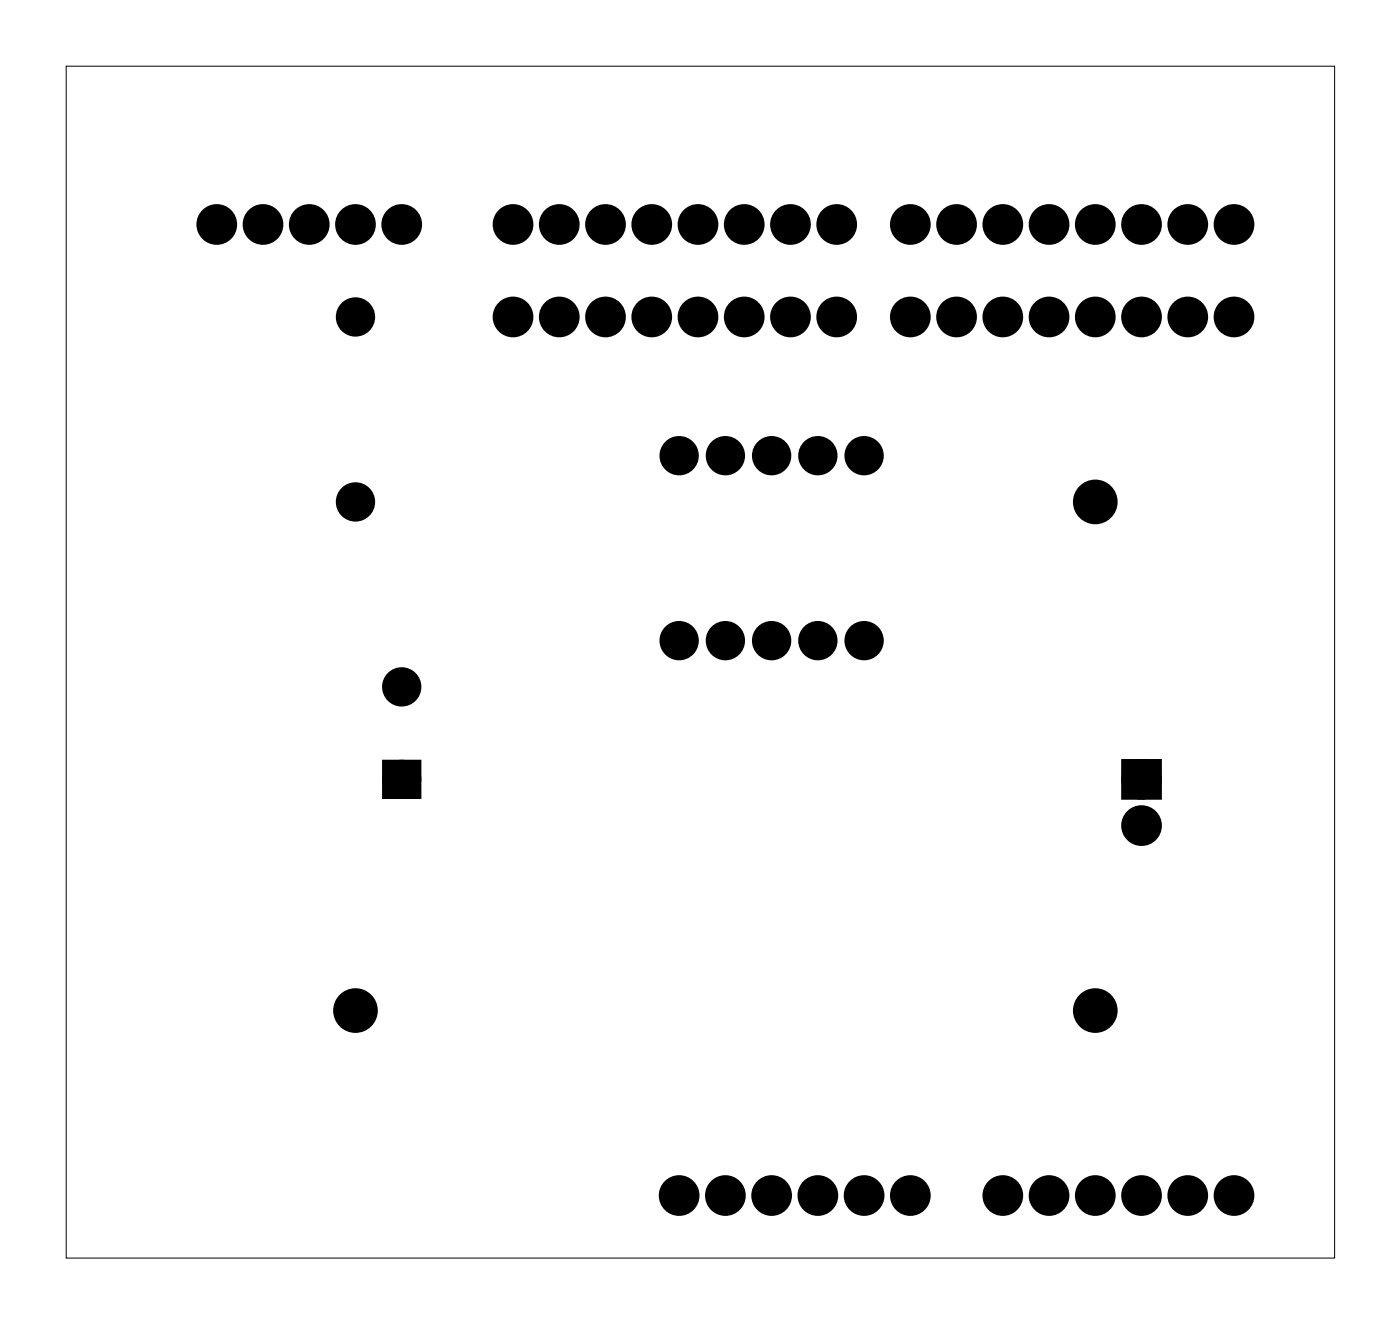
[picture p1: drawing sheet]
<svg xmlns="http://www.w3.org/2000/svg" width="77mm" height="73mm" viewBox="0 0 77 73" stroke-linecap="round" stroke-linejoin="round" font-family="sans-serif">
<path d="M3.6 3.6h69.7v65.5h-69.7z" fill="none" stroke="#000" stroke-width=".05"/>
<path d="M21.4 42.1h1.4v1.4h-1.4zM62 42.1h1.4v1.4h-1.4z" fill="#000"/>
<g fill="none" stroke="#000" stroke-width=".76" stroke-linecap="butt">
<path d="M21.4 42.1h1.4v1.4h-1.4zM62 42.1h1.4v1.4h-1.4z"/>
<circle cx="11.9" cy="12.3" r=".74"/>
<circle cx="14.4" cy="12.3" r=".74"/>
<circle cx="17" cy="12.3" r=".74"/>
<circle cx="19.5" cy="17.4" r=".7"/>
<circle cx="19.5" cy="12.3" r=".74"/>
<circle cx="22.1" cy="12.3" r=".74"/>
<circle cx="28.2" cy="12.3" r=".74"/>
<circle cx="28.2" cy="17.4" r=".74"/>
<circle cx="30.7" cy="12.3" r=".74"/>
<circle cx="30.7" cy="17.4" r=".74"/>
<circle cx="33.3" cy="17.4" r=".74"/>
<circle cx="33.3" cy="12.3" r=".74"/>
<circle cx="35.8" cy="17.4" r=".74"/>
<circle cx="35.8" cy="12.3" r=".74"/>
<circle cx="38.3" cy="17.4" r=".74"/>
<circle cx="38.3" cy="12.3" r=".74"/>
<circle cx="40.9" cy="17.4" r=".74"/>
<circle cx="40.9" cy="12.3" r=".74"/>
<circle cx="43.4" cy="12.3" r=".74"/>
<circle cx="43.4" cy="17.4" r=".74"/>
<circle cx="46" cy="12.3" r=".74"/>
<circle cx="46" cy="17.4" r=".74"/>
<circle cx="50" cy="12.3" r=".74"/>
<circle cx="50" cy="17.4" r=".74"/>
<circle cx="52.5" cy="17.4" r=".74"/>
<circle cx="52.5" cy="12.3" r=".74"/>
<circle cx="55.1" cy="12.3" r=".74"/>
<circle cx="55.1" cy="17.4" r=".74"/>
<circle cx="57.6" cy="17.4" r=".74"/>
<circle cx="57.6" cy="12.3" r=".74"/>
<circle cx="60.2" cy="17.4" r=".74"/>
<circle cx="60.2" cy="12.3" r=".74"/>
<circle cx="62.7" cy="17.4" r=".74"/>
<circle cx="62.7" cy="12.3" r=".74"/>
<circle cx="65.2" cy="17.4" r=".74"/>
<circle cx="65.2" cy="12.3" r=".74"/>
<circle cx="67.8" cy="17.4" r=".74"/>
<circle cx="67.8" cy="12.3" r=".74"/>
<circle cx="19.5" cy="27.6" r=".7"/>
<circle cx="22.1" cy="37.7" r=".7"/>
<circle cx="37.3" cy="25" r=".7"/>
<circle cx="37.3" cy="35.2" r=".7"/>
<circle cx="39.8" cy="25" r=".7"/>
<circle cx="39.8" cy="35.2" r=".7"/>
<circle cx="42.4" cy="25" r=".7"/>
<circle cx="42.4" cy="35.2" r=".7"/>
<circle cx="44.9" cy="25" r=".7"/>
<circle cx="44.9" cy="35.2" r=".7"/>
<circle cx="47.5" cy="25" r=".7"/>
<circle cx="47.5" cy="35.2" r=".7"/>
<circle cx="22.1" cy="42.8" r=".7"/>
<circle cx="62.7" cy="45.4" r=".74"/>
<circle cx="62.7" cy="42.8" r=".74"/>
<circle cx="37.3" cy="65.7" r=".74"/>
<circle cx="39.8" cy="65.7" r=".74"/>
<circle cx="42.4" cy="65.7" r=".74"/>
<circle cx="44.9" cy="65.7" r=".74"/>
<circle cx="47.5" cy="65.7" r=".74"/>
<circle cx="50" cy="65.7" r=".74"/>
<circle cx="55.1" cy="65.7" r=".74"/>
<circle cx="57.6" cy="65.7" r=".74"/>
<circle cx="60.2" cy="65.7" r=".74"/>
<circle cx="62.7" cy="65.7" r=".74"/>
<circle cx="65.2" cy="65.7" r=".74"/>
<circle cx="67.8" cy="65.7" r=".74"/>
</g>
<g fill="#000">
<circle cx="11.9" cy="12.3" r=".74"/>
<circle cx="14.4" cy="12.3" r=".74"/>
<circle cx="17" cy="12.3" r=".74"/>
<circle cx="19.5" cy="17.4" r=".7"/>
<circle cx="19.5" cy="12.3" r=".74"/>
<circle cx="22.1" cy="12.3" r=".74"/>
<circle cx="28.2" cy="17.4" r=".74"/>
<circle cx="28.2" cy="12.3" r=".74"/>
<circle cx="30.7" cy="17.4" r=".74"/>
<circle cx="30.7" cy="12.3" r=".74"/>
<circle cx="33.3" cy="17.4" r=".74"/>
<circle cx="33.3" cy="12.3" r=".74"/>
<circle cx="35.8" cy="17.4" r=".74"/>
<circle cx="35.8" cy="12.3" r=".74"/>
<circle cx="38.3" cy="17.4" r=".74"/>
<circle cx="38.3" cy="12.3" r=".74"/>
<circle cx="40.9" cy="17.4" r=".74"/>
<circle cx="40.9" cy="12.3" r=".74"/>
<circle cx="43.4" cy="17.4" r=".74"/>
<circle cx="43.4" cy="12.3" r=".74"/>
<circle cx="46" cy="17.4" r=".74"/>
<circle cx="46" cy="12.3" r=".74"/>
<circle cx="50" cy="17.4" r=".74"/>
<circle cx="50" cy="12.3" r=".74"/>
<circle cx="52.5" cy="17.4" r=".74"/>
<circle cx="52.5" cy="12.3" r=".74"/>
<circle cx="55.1" cy="17.4" r=".74"/>
<circle cx="55.1" cy="12.3" r=".74"/>
<circle cx="57.6" cy="17.4" r=".74"/>
<circle cx="57.6" cy="12.3" r=".74"/>
<circle cx="60.2" cy="17.4" r=".74"/>
<circle cx="60.2" cy="12.3" r=".74"/>
<circle cx="62.7" cy="17.4" r=".74"/>
<circle cx="62.7" cy="12.3" r=".74"/>
<circle cx="65.2" cy="17.4" r=".74"/>
<circle cx="65.2" cy="12.3" r=".74"/>
<circle cx="67.8" cy="17.4" r=".74"/>
<circle cx="67.8" cy="12.3" r=".74"/>
<circle cx="19.5" cy="27.6" r=".7"/>
<circle cx="22.1" cy="37.7" r=".7"/>
<circle cx="37.3" cy="35.2" r=".7"/>
<circle cx="37.3" cy="25" r=".7"/>
<circle cx="39.8" cy="35.2" r=".7"/>
<circle cx="39.8" cy="25" r=".7"/>
<circle cx="42.4" cy="35.2" r=".7"/>
<circle cx="42.4" cy="25" r=".7"/>
<circle cx="44.9" cy="35.2" r=".7"/>
<circle cx="44.9" cy="25" r=".7"/>
<circle cx="47.5" cy="35.2" r=".7"/>
<circle cx="47.5" cy="25" r=".7"/>
<circle cx="60.2" cy="27.6" r="1.1"/>
<circle cx="19.5" cy="55.5" r="1.1"/>
<circle cx="22.1" cy="42.8" r=".7"/>
<circle cx="60.2" cy="55.5" r="1.1"/>
<circle cx="62.7" cy="42.8" r=".74"/>
<circle cx="62.7" cy="45.4" r=".74"/>
<circle cx="37.3" cy="65.7" r=".74"/>
<circle cx="39.8" cy="65.7" r=".74"/>
<circle cx="42.4" cy="65.7" r=".74"/>
<circle cx="44.9" cy="65.7" r=".74"/>
<circle cx="47.5" cy="65.7" r=".74"/>
<circle cx="50" cy="65.7" r=".74"/>
<circle cx="55.1" cy="65.7" r=".74"/>
<circle cx="57.6" cy="65.7" r=".74"/>
<circle cx="60.2" cy="65.7" r=".74"/>
<circle cx="62.7" cy="65.7" r=".74"/>
<circle cx="65.2" cy="65.7" r=".74"/>
<circle cx="67.8" cy="65.7" r=".74"/>
</g>
<g fill="none" stroke="#000" stroke-width=".25">
<circle cx="60.2" cy="27.6" r="1.1"/>
<circle cx="19.5" cy="55.5" r="1.1"/>
<circle cx="60.2" cy="55.5" r="1.1"/>
</g>
</svg>
